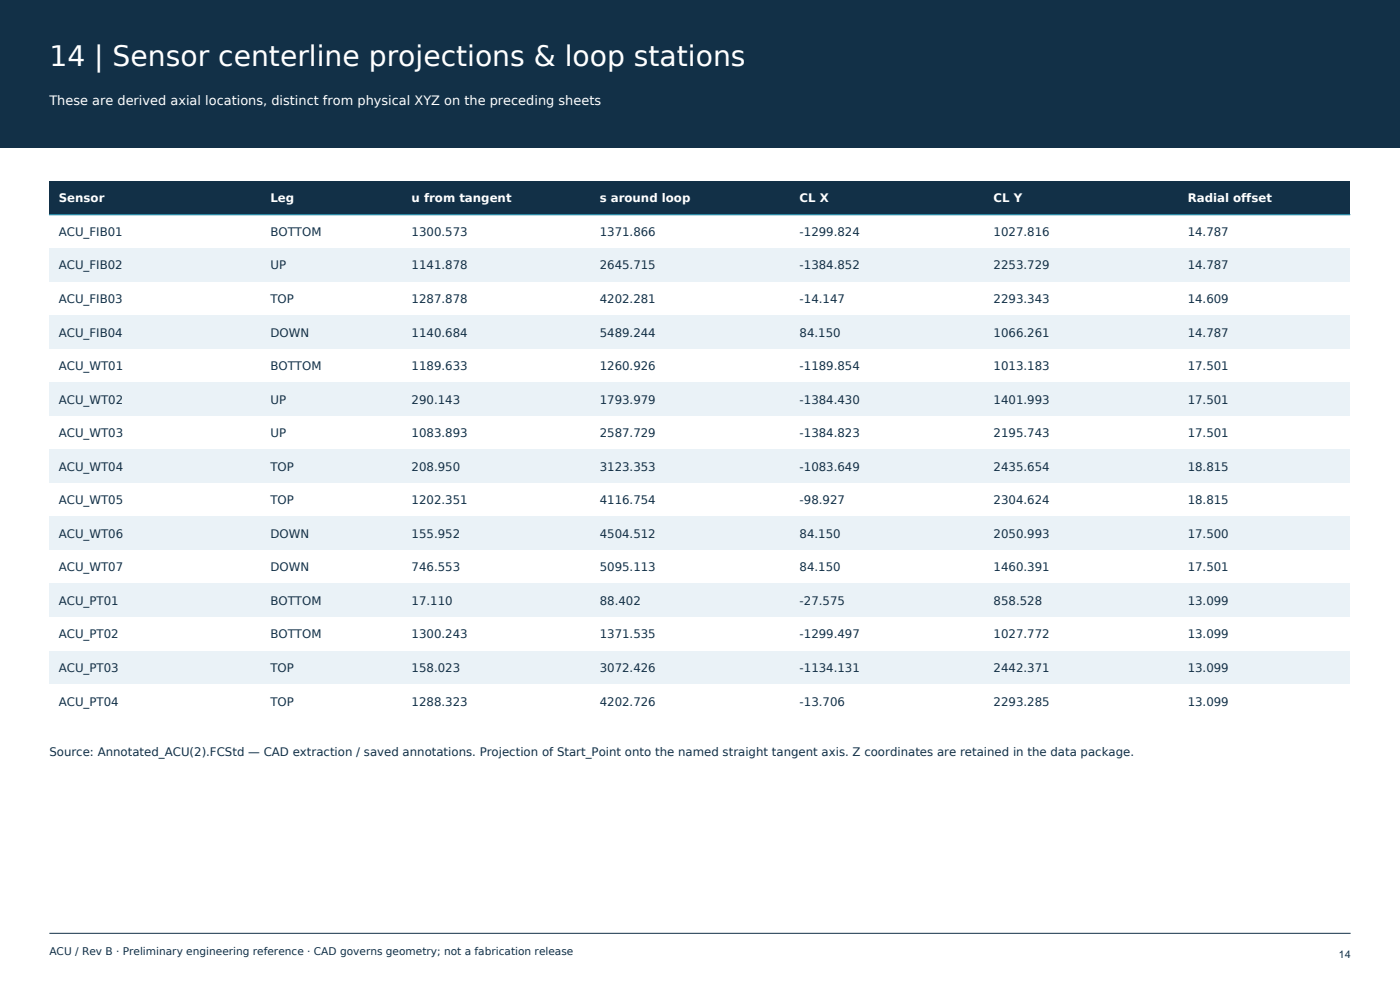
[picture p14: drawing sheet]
<svg xmlns="http://www.w3.org/2000/svg" width="420mm" height="297mm" viewBox="0 0 420 297" stroke-linecap="round" stroke-linejoin="round" font-family="sans-serif">
<defs><g id="words">
<text font-size="8.5" fill="#fff" x="14.8" y="19.8">14 | Sensor centerline projections &amp; loop stations</text>
<text font-size="3.9" fill="#fff" x="14.8" y="31.4">These are derived axial locations, distinct from physical XYZ on the preceding sheets</text>
<g font-size="3.5" fill="#fff">
<text x="17.6" y="60.6">Sensor</text>
<text x="81.1" y="60.6">Leg</text>
<text x="123.5" y="60.6">u from tangent</text>
<text x="179.9" y="60.6">s around loop</text>
<text x="239.9" y="60.6">CL X</text>
<text x="298.1" y="60.6">CL Y</text>
<text x="356.3" y="60.6">Radial offset</text>
</g>
<g font-size="3.5" fill="#123047">
<text x="17.6" y="70.7">ACU_FIB01</text>
<text x="81.1" y="70.7">BOTTOM</text>
<text x="123.5" y="70.7">1300.573</text>
<text x="179.9" y="70.7">1371.866</text>
<text x="239.9" y="70.7">-1299.824</text>
<text x="298.1" y="70.7">1027.816</text>
<text x="356.3" y="70.7">14.787</text>
<text x="17.6" y="80.7">ACU_FIB02</text>
<text x="81.1" y="80.7">UP</text>
<text x="123.5" y="80.7">1141.878</text>
<text x="179.9" y="80.7">2645.715</text>
<text x="239.9" y="80.7">-1384.852</text>
<text x="298.1" y="80.7">2253.729</text>
<text x="356.3" y="80.7">14.787</text>
<text x="17.6" y="90.8">ACU_FIB03</text>
<text x="81.1" y="90.8">TOP</text>
<text x="123.5" y="90.8">1287.878</text>
<text x="179.9" y="90.8">4202.281</text>
<text x="239.9" y="90.8">-14.147</text>
<text x="298.1" y="90.8">2293.343</text>
<text x="356.3" y="90.8">14.609</text>
<text x="17.6" y="100.9">ACU_FIB04</text>
<text x="81.1" y="100.9">DOWN</text>
<text x="123.5" y="100.9">1140.684</text>
<text x="179.9" y="100.9">5489.244</text>
<text x="239.9" y="100.9">84.150</text>
<text x="298.1" y="100.9">1066.261</text>
<text x="356.3" y="100.9">14.787</text>
<text x="17.6" y="110.9">ACU_WT01</text>
<text x="81.1" y="110.9">BOTTOM</text>
<text x="123.5" y="110.9">1189.633</text>
<text x="179.9" y="110.9">1260.926</text>
<text x="239.9" y="110.9">-1189.854</text>
<text x="298.1" y="110.9">1013.183</text>
<text x="356.3" y="110.9">17.501</text>
<text x="17.6" y="121">ACU_WT02</text>
<text x="81.1" y="121">UP</text>
<text x="123.5" y="121">290.143</text>
<text x="179.9" y="121">1793.979</text>
<text x="239.9" y="121">-1384.430</text>
<text x="298.1" y="121">1401.993</text>
<text x="356.3" y="121">17.501</text>
<text x="17.6" y="131">ACU_WT03</text>
<text x="81.1" y="131">UP</text>
<text x="123.5" y="131">1083.893</text>
<text x="179.9" y="131">2587.729</text>
<text x="239.9" y="131">-1384.823</text>
<text x="298.1" y="131">2195.743</text>
<text x="356.3" y="131">17.501</text>
<text x="17.6" y="141.1">ACU_WT04</text>
<text x="81.1" y="141.1">TOP</text>
<text x="123.5" y="141.1">208.950</text>
<text x="179.9" y="141.1">3123.353</text>
<text x="239.9" y="141.1">-1083.649</text>
<text x="298.1" y="141.1">2435.654</text>
<text x="356.3" y="141.1">18.815</text>
<text x="17.6" y="151.1">ACU_WT05</text>
<text x="81.1" y="151.1">TOP</text>
<text x="123.5" y="151.1">1202.351</text>
<text x="179.9" y="151.1">4116.754</text>
<text x="239.9" y="151.1">-98.927</text>
<text x="298.1" y="151.1">2304.624</text>
<text x="356.3" y="151.1">18.815</text>
<text x="17.6" y="161.2">ACU_WT06</text>
<text x="81.1" y="161.2">DOWN</text>
<text x="123.5" y="161.2">155.952</text>
<text x="179.9" y="161.2">4504.512</text>
<text x="239.9" y="161.2">84.150</text>
<text x="298.1" y="161.2">2050.993</text>
<text x="356.3" y="161.2">17.500</text>
<text x="17.6" y="171.2">ACU_WT07</text>
<text x="81.1" y="171.2">DOWN</text>
<text x="123.5" y="171.2">746.553</text>
<text x="179.9" y="171.2">5095.113</text>
<text x="239.9" y="171.2">84.150</text>
<text x="298.1" y="171.2">1460.391</text>
<text x="356.3" y="171.2">17.501</text>
<text x="17.6" y="181.3">ACU_PT01</text>
<text x="81.1" y="181.3">BOTTOM</text>
<text x="123.5" y="181.3">17.110</text>
<text x="179.9" y="181.3">88.402</text>
<text x="239.9" y="181.3">-27.575</text>
<text x="298.1" y="181.3">858.528</text>
<text x="356.3" y="181.3">13.099</text>
<text x="17.6" y="191.3">ACU_PT02</text>
<text x="81.1" y="191.3">BOTTOM</text>
<text x="123.5" y="191.3">1300.243</text>
<text x="179.9" y="191.3">1371.535</text>
<text x="239.9" y="191.3">-1299.497</text>
<text x="298.1" y="191.3">1027.772</text>
<text x="356.3" y="191.3">13.099</text>
<text x="17.6" y="201.4">ACU_PT03</text>
<text x="81.1" y="201.4">TOP</text>
<text x="123.5" y="201.4">158.023</text>
<text x="179.9" y="201.4">3072.426</text>
<text x="239.9" y="201.4">-1134.131</text>
<text x="298.1" y="201.4">2442.371</text>
<text x="356.3" y="201.4">13.099</text>
<text x="17.6" y="211.5">ACU_PT04</text>
<text x="81.1" y="211.5">TOP</text>
<text x="123.5" y="211.5">1288.323</text>
<text x="179.9" y="211.5">4202.726</text>
<text x="239.9" y="211.5">-13.706</text>
<text x="298.1" y="211.5">2293.285</text>
<text x="356.3" y="211.5">13.099</text>
<text x="14.8" y="226.4">Source: Annotated_ACU(2).FCStd — CAD extraction / saved annotations. Projection of Start_Point onto the named straight tangent axis. Z coordinates are retained in the data package.</text>
</g>
<g font-size="3.2" fill="#123047">
<text x="14.8" y="286.1">ACU / Rev B · Preliminary engineering reference · CAD governs geometry; not a fabrication release</text>
<text x="401.7" y="287.1">14</text>
</g>
</g></defs>
<g fill="#123047">
<path d="M0 0h420v44.1h-420z" fill-rule="evenodd"/>
<path d="M14.8 54.3h390.2v10h-390.2z" fill-rule="evenodd"/>
</g>
<path d="M14.8 64.3h390.2v10.1h-390.2z" fill-rule="evenodd" fill="#fff"/>
<path d="M14.8 74.4h390.2v10.1h-390.2z" fill-rule="evenodd" fill="#eaf2f7"/>
<path d="M14.8 84.5h390.2v10h-390.2z" fill-rule="evenodd" fill="#fff"/>
<path d="M14.8 94.5h390.2v10.1h-390.2z" fill-rule="evenodd" fill="#eaf2f7"/>
<path d="M14.8 104.6h390.2v10h-390.2z" fill-rule="evenodd" fill="#fff"/>
<path d="M14.8 114.6h390.2v10.1h-390.2z" fill-rule="evenodd" fill="#eaf2f7"/>
<path d="M14.8 124.7h390.2v10h-390.2z" fill-rule="evenodd" fill="#fff"/>
<path d="M14.8 134.7h390.2v10.1h-390.2z" fill-rule="evenodd" fill="#eaf2f7"/>
<path d="M14.8 144.8h390.2v10h-390.2z" fill-rule="evenodd" fill="#fff"/>
<path d="M14.8 154.8h390.2v10.1h-390.2z" fill-rule="evenodd" fill="#eaf2f7"/>
<path d="M14.8 164.9h390.2v10h-390.2z" fill-rule="evenodd" fill="#fff"/>
<path d="M14.8 174.9h390.2v10.1h-390.2z" fill-rule="evenodd" fill="#eaf2f7"/>
<path d="M14.8 185h390.2v10h-390.2z" fill-rule="evenodd" fill="#fff"/>
<path d="M14.8 195h390.2v10.1h-390.2z" fill-rule="evenodd" fill="#eaf2f7"/>
<path d="M14.8 205.1h390.2v10.1h-390.2z" fill-rule="evenodd" fill="#fff"/>
<path d="M14.8 64.3h390.2" fill="none" stroke="#157b9a" stroke-width=".35"/>
<path d="M14.8 279.7h390.4" fill="none" stroke="#123047" stroke-width=".3"/>
<use href="#words"/>
</svg>
